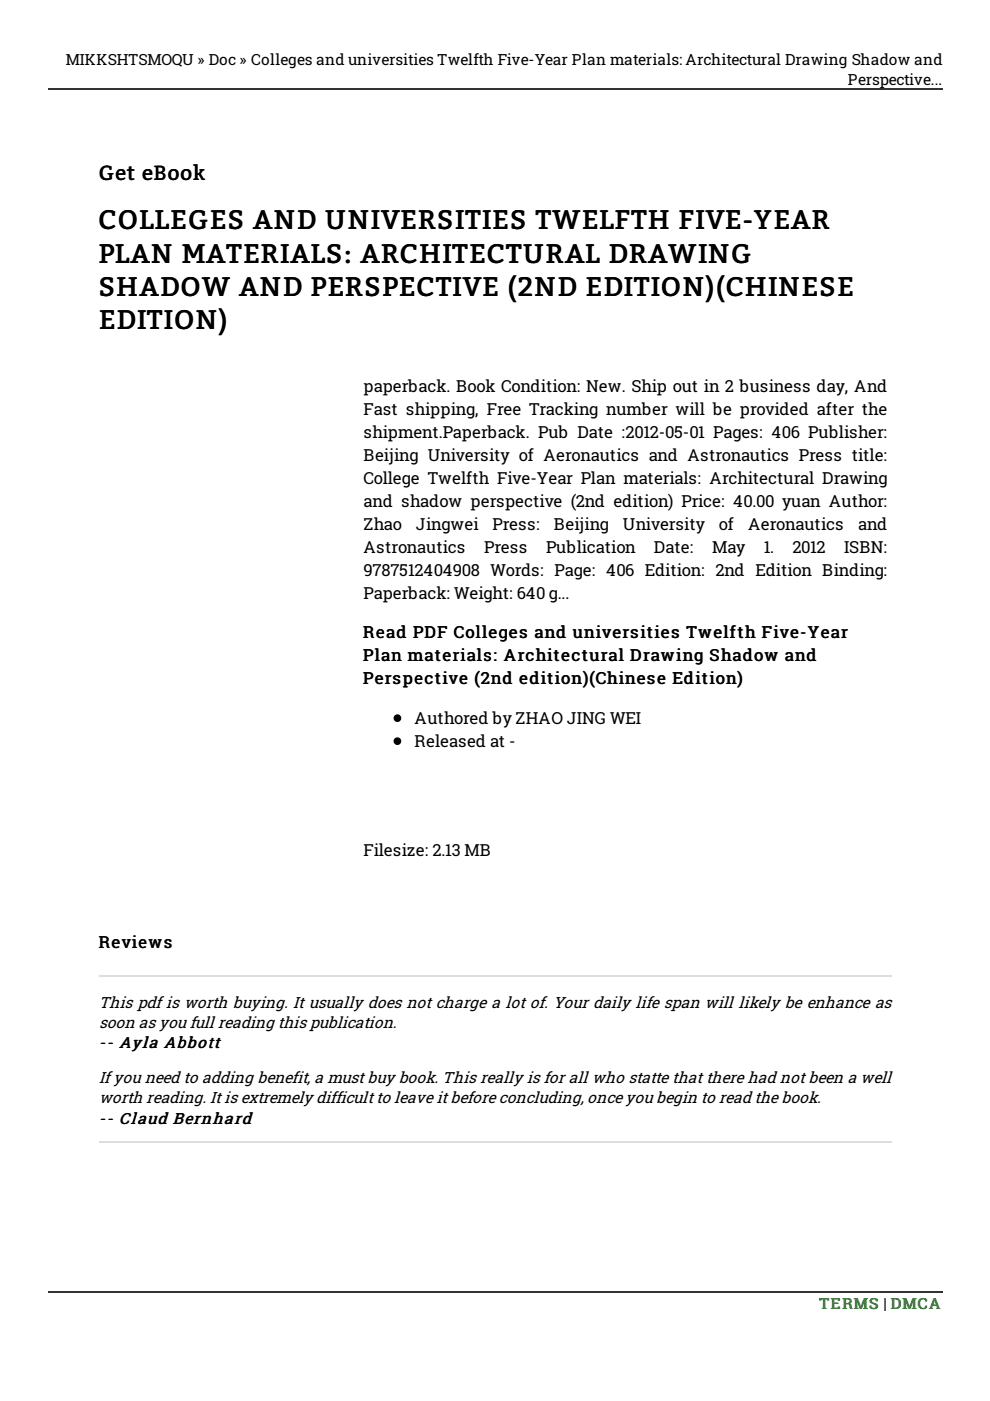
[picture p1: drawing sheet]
<svg xmlns="http://www.w3.org/2000/svg" width="210mm" height="297mm" viewBox="0 0 210 297" stroke-linecap="round" stroke-linejoin="round" font-family="sans-serif">
<defs><g id="words">
<g font-size="5.7">
<text x="20.9" y="48.6">COLLEGES AND UNIVERSITIES TWELFTH FIVE-YEAR</text>
<text x="20.9" y="55.7">PLAN MATERIALS: ARCHITECTURAL DRAWING</text>
<text x="20.9" y="62.7">SHADOW AND PERSPECTIVE (2ND EDITION)(CHINESE</text>
<text x="20.9" y="69.8">EDITION)</text>
</g>
<text font-size="4.3" x="20.9" y="38.1">Get eBook</text>
<g font-size="3.5">
<text x="77.1" y="83">paperback. Book Condition: New. Ship out in 2 business day, And</text>
<text x="77.1" y="87.9">Fast shipping, Free Tracking number will be provided after the</text>
<text x="77.1" y="92.8">shipment.Paperback. Pub Date :2012-05-01 Pages: 406 Publisher:</text>
<text x="77.1" y="97.7">Beijing University of Aeronautics and Astronautics Press title:</text>
<text x="77.1" y="102.5">College Twelfth Five-Year Plan materials: Architectural Drawing</text>
<text x="77.1" y="107.4">and shadow perspective (2nd edition) Price: 40.00 yuan Author:</text>
<text x="77.1" y="112.3">Zhao</text>
<text x="88.2" y="112.3">Jingwei</text>
<text x="104.4" y="112.3">Press:</text>
<text x="117.4" y="112.3">Beijing</text>
<text x="132.1" y="112.3">University</text>
<text x="152.4" y="112.3">of</text>
<text x="158.6" y="112.3">Aeronautics</text>
<text x="181.9" y="112.3">and</text>
<text x="77.1" y="117.2">Astronautics</text>
<text x="102.7" y="117.2">Press</text>
<text x="115.8" y="117.2">Publication</text>
<text x="138.7" y="117.2">Date:</text>
<text x="151" y="117.2">May</text>
<text x="161.9" y="117.2">1.</text>
<text x="168" y="117.2">2012</text>
<text x="179" y="117.2">ISBN:</text>
<text x="77.1" y="122.1">9787512404908 Words: Page: 406 Edition: 2nd Edition Binding:</text>
<text x="77.1" y="126.9">Paperback: Weight: 640 g...</text>
<text x="76.9" y="135.3">Read PDF Colleges and universities Twelfth Five-Year</text>
<text x="76.9" y="140.2">Plan materials: Architectural Drawing Shadow and</text>
<text x="76.9" y="145.1">Perspective (2nd edition)(Chinese Edition)</text>
<text x="87.9" y="153.5">Authored by ZHAO JING WEI</text>
<text x="87.9" y="158.4">Released at -</text>
<text x="77.1" y="181.4">Filesize: 2.13 MB</text>
<text x="20.9" y="200.9">Reviews</text>
</g>
<g font-size="3.4">
<text x="21" y="213.6">This pdf is worth buying. It usually does not charge a lot of. Your daily life span will likely be enhance as</text>
<text x="21" y="218">soon as you full reading this publication.</text>
<text x="20.9" y="222.3">-- Ayla Abbott</text>
<text x="21" y="229.6">If you need to adding benefit, a must buy book. This really is for all who statte that there had not been a well</text>
<text x="21" y="234">worth reading. It is extremely difficult to leave it before concluding, once you begin to read the book.</text>
<text x="20.9" y="238.3">-- Claud Bernhard</text>
</g>
<g font-size="3.3">
<text x="14" y="13.7">MIKKSHTSMOQU » Doc » Colleges and universities Twelfth Five-Year Plan materials: Architectural Drawing Shadow and</text>
<text x="179.8" y="18">Perspective...</text>
</g>
<text font-size="3.3" fill="#090" x="173.8" y="277.6">TERMS | DMCA</text>
</g></defs>
<path d="M10.2 19h189.6M10.2 273.9h189.6" fill="none" stroke="#333" stroke-width=".27"/>
<path d="M21 207h168M21 242.2h168" fill="none" stroke="#ddd" stroke-width=".27"/>
<g fill="#000" stroke="#000" stroke-width=".27">
<circle cx="84.3" cy="152.3" r=".68"/>
<circle cx="84.3" cy="157.1" r=".68"/>
</g>
<use href="#words"/>
</svg>
